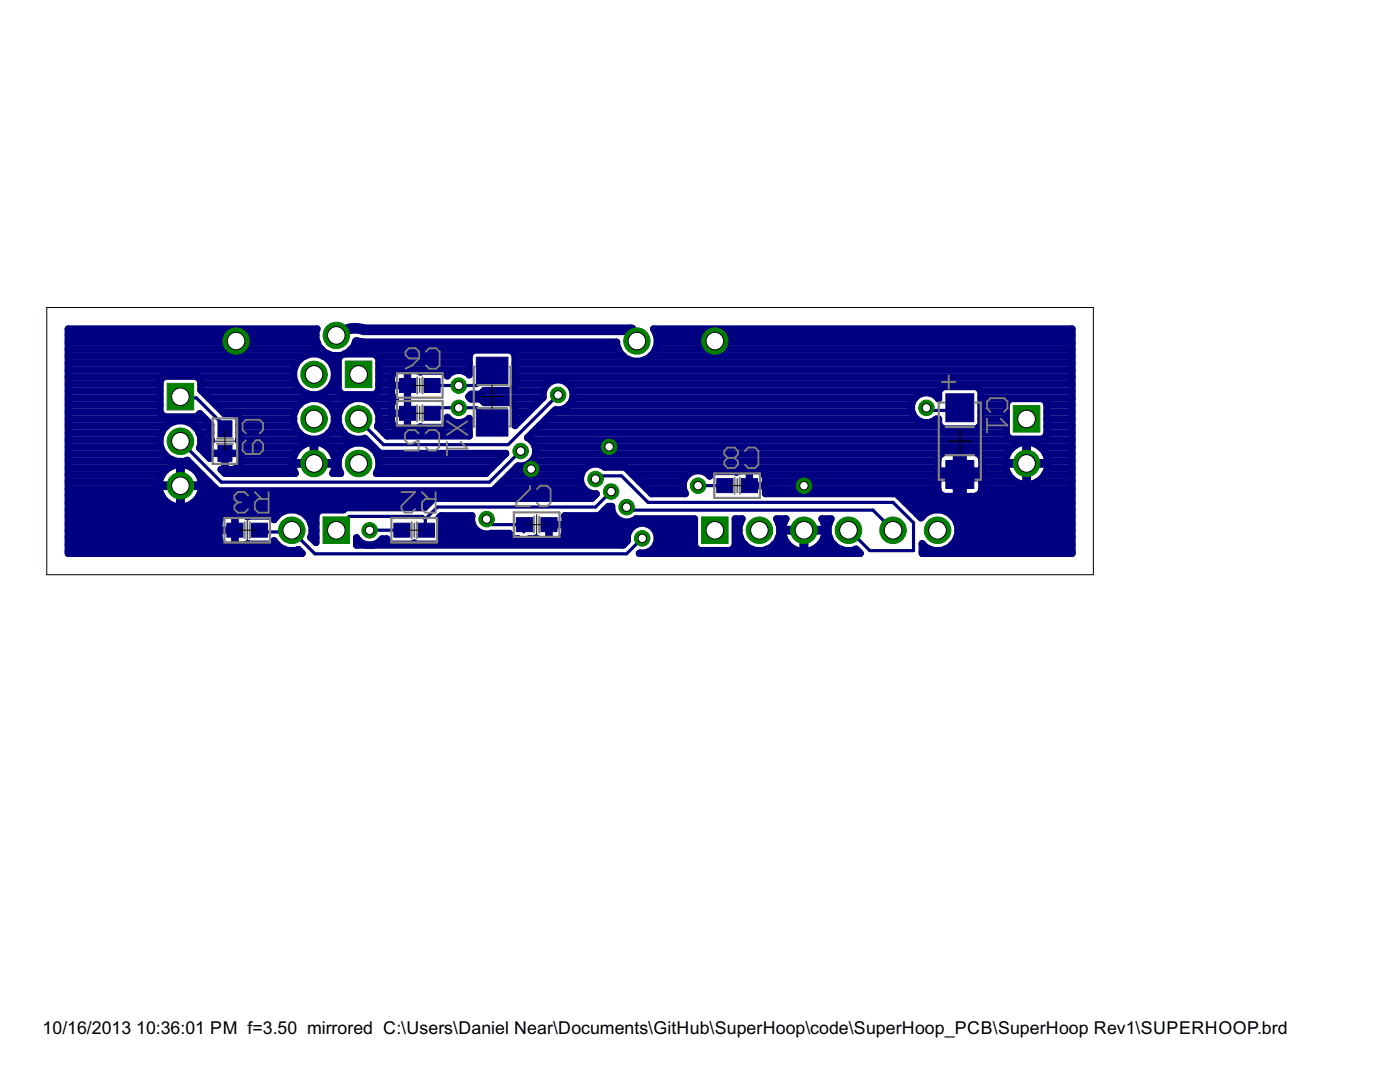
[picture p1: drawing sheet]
<svg xmlns="http://www.w3.org/2000/svg" width="279mm" height="216mm" viewBox="0 0 279 216" stroke-linecap="round" stroke-linejoin="round" font-family="sans-serif">
<defs><g id="words">
<g font-size="4">
<text x="8.5" y="206.4">10/16/2013</text>
<text x="27.2" y="206.4">10:36:01 PM f=3.50 mirrored C:\Users\Daniel Near\Documents\GitHub\SuperHoop\code\SuperHoop_PCB\SuperHoop Rev1\SUPERHOOP.brd</text>
</g>
</g></defs>
<g fill="#000080" stroke="#000080" stroke-width=".2">
<path d="M95.1 81.8h6.3v5.2h-6.3z"/>
<path d="M95.1 71.3h6.3v5.2h-6.3z"/>
<path d="M79.7 81.1h3.2v2.8h-3.2z"/>
<path d="M84.6 81.1h3.2v2.8h-3.2z"/>
<path d="M84.6 75.5h3.2v2.8h-3.2z"/>
<path d="M79.7 75.5h3.2v2.8h-3.2z"/>
<path d="M103 103.3h3.3v2.8h-3.3z"/>
<path d="M107.9 103.3h3.3v2.8h-3.3z"/>
<path d="M148 95.5h3.2v2.8h-3.2z"/>
<path d="M143 95.5h3.3v2.8h-3.3z"/>
<path d="M43.5 84h2.8v3.2h-2.8z"/>
<path d="M43.5 88.9h2.8v3.2h-2.8z"/>
<path d="M83.5 104.4h3.2v2.8h-3.2z"/>
<path d="M78.6 104.4h3.2v2.8h-3.2z"/>
<path d="M45.3 104.4h3.2v2.8h-3.2z"/>
<path d="M50.2 104.4h3.2v2.8h-3.2z"/>
<path d="M188.8 78.6h5.6v5.6h-5.6z"/>
<path d="M188.8 91.9h5.6v5.6h-5.6z"/>
</g>
<g fill="none" stroke="#000080" stroke-width=".63">
<path d="M36 79.1l.1 .3h3.1l5.6 5.6 .1 .6M98.2 73.9l-3 3h-9M111.4 78.8l-10 9.9h-24.9l-4.9-4.9v-.2M36 88l8.2 8.2h53.5l6.2-6.2M86.2 82.5l1.1-1.1h7.9l3 3M118.9 95.6l.6-.6h4.5l5.3 5.2h48.9l4.1 4.1v5.6h-8.7l-3.7-3.7-.6-.4M122 98.1l-3.1 3.1h-31.6l-2.4 2.4M139.3 96.9h5.4M184.9 81.4l.5 .5h5.6l.6-.5M191.6 81.4v.5zM51.8 105.8l.5 .4h5.6l.3-.4 4.6 4.7h62.3l3.1-3.1M73.8 105.8h6.4"/>
<path d="M84.9 103.6l-.6-.6h-14.6l-2.5 2.5-.1 .3M84.9 103.6v2l.2 .2M97.1 103.6l1.1 1.1h6.4M104.6 104.7l-.1 1.5M104.6 104.7l.6 .8M125.1 101.2l.6 .6h48.5l4 4"/>
</g>
<path d="M67.1 66.9a5.7 5.7 0 0 1 5.6-1.1h53.3a2.52 2.52 0 0 0 1.1 2.2" fill="none" stroke="#000080" stroke-width="2.1"/>
<g fill="none" stroke="#000080" stroke-width="1.4">
<path d="M13.6 68.3h49.7M13.6 73.9h45M13.6 66.9h49.5M13.6 69.7h50.6M13.6 71.1h47.1M13.6 72.5h45.6M13.6 75.3h19M13.6 76.6h18.3M13.6 78h18.3M13.6 79.4h18.3M39.4 75.3h19.2M40.1 76.6h19"/>
<path d="M40.3 78h20M41.7 79.4h36.9M58.6 73.9a4.1 4.1 0 0 1 4.1-3.3 4.1 4.1 0 0 1 4 3.3M58.6 73.9a4.1 4.1 0 0 0 4.1 4.9 4.1 4.1 0 0 0 4-4.9M64.6 71.1h3.3M65.1 78h2.5M66.1 72.5h1.4M66.3 76.6h1.2M66.7 73.9h.8M66.7 75.3h.8M70 69.7h53.4M70.9 68.3h1.4"/>
<path d="M72.2 68.3l-1.2-.3-.5 1.2-1.1 1.1-.7 .3h6.1l.8 .9v6.4l-.8 .9h-6.5l-.8-.9v-6.4l.6-.6a4 4 0 0 1-4.8-5.3h-49.7v44.8h46.7l-.8-.8a3.9 3.9 0 0 1-4.8-1.7l-.7 .7M72.3 68.3h.4M72.5 68.3h50.6a4.1 4.1 0 0 0 5.4 3.6 4.1 4.1 0 0 0 1.9-6.3h83.6v44.8h-30v-1.9a4.1 4.1 0 0 0 6.1 .1 4.1 4.1 0 0 0-.3-6 4.1 4.1 0 0 0-6 .7l-.8-.7M75.2 71.1h18.4M75.5 78h2.6M75.6 73.9h18M75.6 72.5h18M75.6 75.3h2.5M75.6 76.6h2.5M78.1 76.9h3.2M78.1 75.3v3.2a1.57 1.57 0 0 0 .8 1.2 1.57 1.57 0 0 0-.8 1.2v3.2a1.59 1.59 0 0 0 1.4 1.4h3.6l.8-.3 .1 .1h4.4l.9-.8v-1.2a2.88 2.88 0 0 0 4.3 .2v3.5h-16.3l-2-1.9a4.1 4.1 0 0 0-3.2-5.6 4.1 4.1 0 0 0-4.7 4.4 4.1 4.1 0 0 0 5.4 3.6l3 3h25.1l-3.9 4h-21.9a4.1 4.1 0 0 0-3.5-6.2 4.1 4.1 0 0 0-3.6 6.2h-1.6l.4-1 .1-.9h-4.1v-4.4a4.2 4.2 0 0 1 4.1 4.1h-8.5a4.2 4.2 0 0 1 4.1-4.1v4.4h-4.1l.1 .9 .4 1h-14l-.8-.8h2.4a1.67 1.67 0 0 0 1.4-1.4v-3.6l-.3-.8 .1-.1M79.5 73.9a1.59 1.59 0 0 0-1.4 1.4"/>
<path d="M81.3 73.9v11.6M81.3 75.3h.1M81.3 76.6h.1M81.3 78h.1M81.3 79.4h.1M83.1 73.9l.8 .3 .1-.1h4.4l.9 .9a2.85 2.85 0 0 1 4.3-.2v-4.1l.9-.9h7.5l.8 .9v6.4l-.8 .8h-5.4l-.7 .8h-1.9l-.5 .4 .5 .5h1.9l.7 .7h5.4l.8 .9v3.7l5.6-5.6a3 3 0 0 1 2.8-3.5 3 3 0 0 1 3.2 3.2 3 3 0 0 1-3.6 2.8l-5.5 5.5a2.89 2.89 0 0 1 1.6 3.3M93.8 79.4h14.5M96.5 78h12M102.8 73.9h111.2M102.8 71.1h21.7M102.8 72.5h111.2M102.8 75.3h111.2"/>
<path d="M102.8 76.6h6.5M113.5 76.6h100.5M114.3 78h73M114.3 79.4h68.3M129.8 71.1h84.2M130.8 69.7h83.2M131 66.9h83M131.1 68.3h82.9M182.4 79.7a3 3 0 0 1 4.9-.1v-1.6l.9-.8h6.7l.9 .8v6.8l-.9 .8h-6.7l-.9-.8v-1.2h-.5a3 3 0 0 1-4 0 3 3 0 0 1-.4-3.9zM187.2 79.4h.1M195.8 78h18.2M195.8 79.4h18.2"/>
<path d="M13.6 83.6h27.4M13.6 80.8h18.3M13.6 82.2h18.3M13.6 85h19.7M13.6 86.4h18.7M13.6 87.8h18.3M13.6 89.2h18.5M13.6 90.6h19.2M13.6 91.9h21.3M13.6 93.3h20.1M13.6 94.7h18.8M13.6 96.1h18.2"/>
<path d="M13.6 97.5h18.2M13.6 98.9h18.7M32.8 94.1a4.3 4.3 0 0 1 3-1.4v8.5a4.2 4.2 0 0 1-4-4.1h8.4a4.2 4.2 0 0 1-4 4.1v-8.5a4.2 4.2 0 0 1 4 4.1h-8.4a3.8 3.8 0 0 1 1-2.7zM35.8 93.3h.4M35.8 94.7h.4M35.8 96.1h.4M35.8 97.5h.4M35.8 98.9h.4M37.1 91.9h.4M38.3 93.3h.6M38.7 85h3.4M39.6 94.7h.7"/>
<path d="M39.7 86.4h2.4M39.8 98.9h78.9M39.9 89.2h2M40.1 87.8h2M40.2 96.1h1.4M40.2 97.5h2.8M41 90.6h.9M41.9 90.5h6M42.1 87.8l.1 .1-.3 .8v2.8l-2.1-2.1a4.1 4.1 0 0 0-3.3-5.5 4.1 4.1 0 0 0-4.6 4.6 4.1 4.1 0 0 0 5.5 3.3l6.1 6.1h54.9l5-4.9a3 3 0 0 0 3.5-2.4M42.1 87.8v-3.1l-2.2-2.2-.7 .7h-6.4l-.9-.8v-6.5l.9-.8h6.4l.9 .8v1.9l4.7 4.7h2.1l.8 .9v4.4M43.1 80.8h16.6M44.5 82.2h14.3"/>
<path d="M44.9 90.5v3.2M44.9 90.6h.1M44.9 91.9h.1M44.9 93.3h.1M47.3 93.3h11.2M47.7 87.8h25.4M47.7 83.6h10.9M47.7 85h11.2M47.7 86.4h12M47.9 89.2h12.1M47.9 90.6h11M47.9 91.9h10.6"/>
<path d="M62.5 89.2h.3M62.5 90.6h.3M62.5 91.9h.3M65.3 89.2h3.8M65.6 86.4h3M65.7 80.8h2.9M66.4 90.6h1.5M66.5 85h1.3M66.5 82.2h1.2M66.7 83.6h.8M66.8 93.3h.7M66.9 91.9h.6"/>
<path d="M74 89.2h.5M74.5 80.8h3.6M75.2 90.6h25.7M75.4 85h3.2M75.4 82.2h2.7M75.6 93.3h22.5M75.6 83.6h2.5M75.6 91.9h23.9M76.6 86.4h17M78.1 82.5h3.2M81.3 83.6h.1M81.3 80.8h.1"/>
<path d="M81.3 82.2h.1M81.3 85h.1M88.7 85h4.9M89.3 83.6h.3M93.5 83.6h.1M98.8 97.5h17.8M100.2 96.1h15.7M101.6 94.7h14.4M102.4 80.8h4.5M102.8 83.6h1.3M102.8 82.2h2.7M103 93.3h13.9"/>
<path d="M105.9 87.8h108.1M106.2 91.9h81M106.2 86.4h94.6M106.8 89.2h95.4M106.9 90.6h80.9M107.6 85h80M109 83.6h73.9M110.4 82.2h71.6M113.5 80.8h68.4M124.9 93.3h62.3M126.3 94.7h11M127.7 96.1h8.7"/>
<path d="M129.1 97.5h7.3M136.4 97.5l.4 1h-6.8l-5.2-5.3h-4.1a3 3 0 0 0-4.7 1.4 3 3 0 0 0 3 4l-.9 .8h-31.5l-1.9 1.9h-15.7l-.5 .4h-4.6l-.8 .9v5.7l-1.1-1.1M136.4 97.5a3 3 0 0 1 1.6-3.3 3 3 0 0 1 3.6 .8l.9-.9h4.3l.2 .1 .7-.3h3.7a1.6 1.6 0 0 1 1.4 1.4v3.2h26.1l4.1 4.1M141.4 94.7h.4M149.6 93.9v3M149.6 96.9h3.2M149.6 94.7h.1M149.6 96.1h.1M152.5 94.7h38.4M152.8 96.1h34.4M152.8 97.5h34.4M178.9 98.5h.1"/>
<path d="M179.3 98.9h8.7M187.5 90.9l.6-.5 .4-.1h2.4v8.8h-2.4a1.61 1.61 0 0 1-1.3-1.4v-2.3h8.7v2.3a1.61 1.61 0 0 1-1.3 1.4h-2.4v-8.8h2.4a1.61 1.61 0 0 1 1.3 1.4v2.3h-8.7v-2.3zM190.9 90.6h1.3M190.9 91.9h1.3M190.9 93.3h1.3M190.9 96.1h1.3M190.9 97.5h1.3M190.9 98.9h1.3M192.2 94.7h9.1M195.1 98.9h18.9M195.3 90.6h5.8M195.5 85h5.3"/>
<path d="M195.8 83.6h5M195.8 80.8h5M195.8 82.2h5M195.9 91.9h4.8M195.9 93.3h4.8M195.9 96.1h6.8M195.9 97.5h18.1M200.8 80.3l.9-.8h6.4l.8 .8v6.5l-.8 .8h-6.4l-.9-.8zM201.7 89.7a4.3 4.3 0 0 1 3-1.5v8.5a4.2 4.2 0 0 1-4.1-4.1h8.5a4.2 4.2 0 0 1-4.1 4.1v-8.5a4.2 4.2 0 0 1 4.1 4.1h-8.5v-.2a4.4 4.4 0 0 1 1.1-2.4zM204.7 89.2h.3M204.7 90.6h.3M204.7 91.9h.3"/>
<path d="M204.7 93.3h.3M204.7 94.7h.3M204.7 96.1h.3M207.1 96.1h6.9M207.5 89.2h6.5M208.5 94.7h5.5M208.7 90.6h5.3M208.9 83.6h5.1M208.9 80.8h5.1M208.9 82.2h5.1M208.9 85h5.1M208.9 86.4h5.1"/>
<path d="M209 93.3h5M209.1 91.9h4.9M13.6 108.6h31M13.6 110h46.3M13.6 100.3h19.8M13.6 101.7h55M13.6 103.1h30.8M13.6 104.5h30.1M13.6 105.9h30.1M13.6 107.2h30.1M35.8 100.3h.4M38.6 100.3h47.1"/>
<path d="M43.7 105.8h3.2M46.9 108.6h.1M46.9 102.8v6M46.9 103.1h.1M46.9 104.5h.1M46.9 105.9h.1M46.9 107.2h.1M49.2 108.6h6.1M49.4 103.1h.1M54.1 103.1h1.1M61.2 103.1h1.9M62 107.2a4.1 4.1 0 0 0-2-5.1 4.1 4.1 0 0 0-5.3 1.6l-.7-.7h-4.4l-.1 .1-.8-.3h-3.6a1.61 1.61 0 0 0-1.4 1.4v3.2a1.6 1.6 0 0 0 1.4 1.4h3.6l.8-.3 .1 .1"/>
<path d="M62 107.2h1.1M62.1 104.5h1M62.3 105.9h.8M71.2 108.6h1.6M73.2 108.8l-1.1-.5-.9-1v1.5h53.2l.8-.9a3 3 0 0 1 2.9-3.5 3 3 0 0 1 3.1 3.3 3 3 0 0 1-3.6 2.7h44.1l-.9-.8a4.1 4.1 0 0 1-4.7-1.2 4.1 4.1 0 0 1-.2-4.9h-1.9l.6 1.3 .1 .8h-4.1v4.4M74.7 108.6h49.8M78 108.6l-.8-.8v-.3h-.9l-.8 .8-1.1 .5M82.4 108.6l.3-.2 .2 .2M87.8 103.1h6.3M88.1 104.5h6.2M88.1 105.9h7.1M88.1 107.2h14.1"/>
<path d="M109.6 105.9h.1M109.6 107.2h.1M112.3 107.2h12.9M112.8 103.1l-.1-.2h6.8l1.9-1.9h.7a2.95 2.95 0 0 0 1.6 2.9 2.95 2.95 0 0 0 3.2-.4h11.7v5.5l.8 .9h6.5l.8-.9v-5.5h1.4a4.1 4.1 0 0 0 3.5 6.4 4.1 4.1 0 0 0 3.4-6.4l1.8 .1a3.6 3.6 0 0 0-.6 2h4.1v4.4M112.8 103.1v3.2a1.61 1.61 0 0 1-1.4 1.4h-3.6l-.8-.3-.2 .1h-1.2l-.5 .4-1.4-.1-.3-.3h-.9l-.9-.8v-.3h-3.6a2.98 2.98 0 0 1-3.8-3.5h-6.2l-.4 .4 .5 .5v4l-.8 .8M112.8 104.7h-3.2v3M112.8 103.1h9.9M112.8 104.5h14.7M112.8 105.9h12.8M120.8 101.7h1.3M128.9 104.5h9.7M129.6 110h30.4"/>
<path d="M130.7 105.9h7.9M130.9 108.6h7.7M131.1 107.2h7.5M146.7 108.6h1.9M146.7 104.5h1M146.7 105.9h.8M146.7 107.2h1M154.5 108.6h2.8M155.3 107.2h1.1M155.4 104.5h1M155.6 105.9h4.7M156.2 106h8.5a4.2 4.2 0 0 1-4.3 4 4.2 4.2 0 0 1-4.2-4z"/>
<path d="M160.3 108.6h.3M160.3 107.2h.3M160.6 105.9h4.7M160.9 110h10.4M163.6 108.6h2.8M164.4 107.2h1.1M164.5 104.5h1M180.7 100.3h33.3M182.1 101.7h31.9M183 102.6h.1M183.5 103.1h.6M184 108.6h.2"/>
<path d="M184 110h30M190 108.6h24M190.1 103.1h23.9M190.9 107.2h23.1M190.9 104.5h23.1M191.2 105.9h22.8"/>
<circle cx="62.7" cy="83.6" r="4.1"/>
</g>
<path d="M202.2 80.9h5.3v5.3h-5.3z" fill="#008000" stroke="#008000" stroke-width=".2"/>
<circle cx="204.9" cy="83.6" r="1.76" fill="#fff" stroke="#000" stroke-width=".2"/>
<circle cx="204.9" cy="92.5" r="2.65" fill="#008000" stroke="#008000" stroke-width=".2"/>
<circle cx="204.9" cy="92.5" r="1.76" fill="#fff" stroke="#000" stroke-width=".2"/>
<path d="M140 103.1h5.3v5.3h-5.3z" fill="#008000" stroke="#008000" stroke-width=".2"/>
<circle cx="142.7" cy="105.8" r="1.76" fill="#fff" stroke="#000" stroke-width=".2"/>
<circle cx="151.6" cy="105.8" r="2.65" fill="#008000" stroke="#008000" stroke-width=".2"/>
<circle cx="151.6" cy="105.8" r="1.76" fill="#fff" stroke="#000" stroke-width=".2"/>
<circle cx="160.4" cy="105.8" r="2.65" fill="#008000" stroke="#008000" stroke-width=".2"/>
<circle cx="160.4" cy="105.8" r="1.76" fill="#fff" stroke="#000" stroke-width=".2"/>
<circle cx="169.3" cy="105.8" r="2.65" fill="#008000" stroke="#008000" stroke-width=".2"/>
<circle cx="169.3" cy="105.8" r="1.76" fill="#fff" stroke="#000" stroke-width=".2"/>
<circle cx="178.2" cy="105.8" r="2.65" fill="#008000" stroke="#008000" stroke-width=".2"/>
<circle cx="178.2" cy="105.8" r="1.76" fill="#fff" stroke="#000" stroke-width=".2"/>
<circle cx="187.1" cy="105.8" r="2.65" fill="#008000" stroke="#008000" stroke-width=".2"/>
<circle cx="187.1" cy="105.8" r="1.76" fill="#fff" stroke="#000" stroke-width=".2"/>
<path d="M64.5 103.1h5.3v5.3h-5.3z" fill="#008000" stroke="#008000" stroke-width=".2"/>
<circle cx="67.1" cy="105.8" r="1.76" fill="#fff" stroke="#000" stroke-width=".2"/>
<circle cx="58.2" cy="105.8" r="2.65" fill="#008000" stroke="#008000" stroke-width=".2"/>
<circle cx="58.2" cy="105.8" r="1.76" fill="#fff" stroke="#000" stroke-width=".2"/>
<path d="M68.9 72.1h5.3v5.2h-5.3z" fill="#008000" stroke="#008000" stroke-width=".2"/>
<circle cx="71.6" cy="74.7" r="1.76" fill="#fff" stroke="#000" stroke-width=".2"/>
<circle cx="62.7" cy="74.7" r="2.65" fill="#008000" stroke="#008000" stroke-width=".2"/>
<circle cx="62.7" cy="74.7" r="1.76" fill="#fff" stroke="#000" stroke-width=".2"/>
<circle cx="71.6" cy="83.6" r="2.65" fill="#008000" stroke="#008000" stroke-width=".2"/>
<circle cx="71.6" cy="83.6" r="1.76" fill="#fff" stroke="#000" stroke-width=".2"/>
<circle cx="62.7" cy="83.6" r="2.65" fill="#008000" stroke="#008000" stroke-width=".2"/>
<circle cx="62.7" cy="83.6" r="1.76" fill="#fff" stroke="#000" stroke-width=".2"/>
<circle cx="71.6" cy="92.5" r="2.65" fill="#008000" stroke="#008000" stroke-width=".2"/>
<circle cx="71.6" cy="92.5" r="1.76" fill="#fff" stroke="#000" stroke-width=".2"/>
<circle cx="62.7" cy="92.5" r="2.65" fill="#008000" stroke="#008000" stroke-width=".2"/>
<circle cx="62.7" cy="92.5" r="1.76" fill="#fff" stroke="#000" stroke-width=".2"/>
<path d="M33.4 76.5h5.3v5.3h-5.3z" fill="#008000" stroke="#008000" stroke-width=".2"/>
<circle cx="36" cy="79.2" r="1.76" fill="#fff" stroke="#000" stroke-width=".2"/>
<circle cx="36" cy="88.1" r="2.65" fill="#008000" stroke="#008000" stroke-width=".2"/>
<circle cx="36" cy="88.1" r="1.76" fill="#fff" stroke="#000" stroke-width=".2"/>
<circle cx="36" cy="96.9" r="2.65" fill="#008000" stroke="#008000" stroke-width=".2"/>
<circle cx="36" cy="96.9" r="1.76" fill="#fff" stroke="#000" stroke-width=".2"/>
<circle cx="139.3" cy="96.9" r="1.55" fill="#008000" stroke="#008000" stroke-width=".2"/>
<circle cx="139.3" cy="96.9" r=".85" fill="#fff" stroke="#000" stroke-width=".2"/>
<circle cx="184.9" cy="81.4" r="1.55" fill="#008000" stroke="#008000" stroke-width=".2"/>
<circle cx="184.9" cy="81.4" r=".85" fill="#fff" stroke="#000" stroke-width=".2"/>
<circle cx="73.8" cy="105.8" r="1.55" fill="#008000" stroke="#008000" stroke-width=".2"/>
<circle cx="73.8" cy="105.8" r=".85" fill="#fff" stroke="#000" stroke-width=".2"/>
<circle cx="97.1" cy="103.6" r="1.55" fill="#008000" stroke="#008000" stroke-width=".2"/>
<circle cx="97.1" cy="103.6" r=".85" fill="#fff" stroke="#000" stroke-width=".2"/>
<circle cx="67.1" cy="66.9" r="2.62" fill="#008000" stroke="#008000" stroke-width=".2"/>
<circle cx="67.1" cy="66.9" r="1.76" fill="#fff" stroke="#000" stroke-width=".2"/>
<circle cx="127.1" cy="68.1" r="2.62" fill="#008000" stroke="#008000" stroke-width=".2"/>
<circle cx="127.1" cy="68.1" r="1.76" fill="#fff" stroke="#000" stroke-width=".2"/>
<circle cx="106" cy="93.6" r="1.55" fill="#008000" stroke="#008000" stroke-width=".2"/>
<circle cx="106" cy="93.6" r=".85" fill="#fff" stroke="#000" stroke-width=".2"/>
<circle cx="121.6" cy="89.2" r="1.55" fill="#008000" stroke="#008000" stroke-width=".2"/>
<circle cx="121.6" cy="89.2" r=".85" fill="#fff" stroke="#000" stroke-width=".2"/>
<circle cx="160.4" cy="96.9" r="1.55" fill="#008000" stroke="#008000" stroke-width=".2"/>
<circle cx="160.4" cy="96.9" r=".85" fill="#fff" stroke="#000" stroke-width=".2"/>
<circle cx="47.1" cy="68.1" r="2.62" fill="#008000" stroke="#008000" stroke-width=".2"/>
<circle cx="47.1" cy="68.1" r="1.76" fill="#fff" stroke="#000" stroke-width=".2"/>
<circle cx="142.7" cy="68.1" r="2.62" fill="#008000" stroke="#008000" stroke-width=".2"/>
<circle cx="142.7" cy="68.1" r="1.76" fill="#fff" stroke="#000" stroke-width=".2"/>
<circle cx="103.9" cy="90" r="1.55" fill="#008000" stroke="#008000" stroke-width=".2"/>
<circle cx="103.9" cy="90" r=".85" fill="#fff" stroke="#000" stroke-width=".2"/>
<circle cx="91.5" cy="81.4" r="1.55" fill="#008000" stroke="#008000" stroke-width=".2"/>
<circle cx="91.5" cy="81.4" r=".85" fill="#fff" stroke="#000" stroke-width=".2"/>
<circle cx="91.5" cy="76.9" r="1.55" fill="#008000" stroke="#008000" stroke-width=".2"/>
<circle cx="91.5" cy="76.9" r=".85" fill="#fff" stroke="#000" stroke-width=".2"/>
<circle cx="118.9" cy="95.6" r="1.55" fill="#008000" stroke="#008000" stroke-width=".2"/>
<circle cx="118.9" cy="95.6" r=".85" fill="#fff" stroke="#000" stroke-width=".2"/>
<circle cx="125.1" cy="101.2" r="1.55" fill="#008000" stroke="#008000" stroke-width=".2"/>
<circle cx="125.1" cy="101.2" r=".85" fill="#fff" stroke="#000" stroke-width=".2"/>
<circle cx="122" cy="98.1" r="1.55" fill="#008000" stroke="#008000" stroke-width=".2"/>
<circle cx="122" cy="98.1" r=".85" fill="#fff" stroke="#000" stroke-width=".2"/>
<circle cx="128.2" cy="107.4" r="1.55" fill="#008000" stroke="#008000" stroke-width=".2"/>
<circle cx="128.2" cy="107.4" r=".85" fill="#fff" stroke="#000" stroke-width=".2"/>
<circle cx="111.4" cy="78.8" r="1.55" fill="#008000" stroke="#008000" stroke-width=".2"/>
<circle cx="111.4" cy="78.8" r=".85" fill="#fff" stroke="#000" stroke-width=".2"/>
<g fill="none" stroke="#808080" stroke-width=".44">
<path d="M79.2 74.5h9.1v4.9h-9.1zM83.2 75.3v3.2M84.3 75.3v3.2M94.7 73.2h-.1v11.9h.1M95.2 76.9h6.2M101.7 73.2h.2v11.9h-.2M42.4 83.5h4.9v9.1h-4.9zM43.3 87.5h3.2M43.3 88.5h3.2M79.2 80h9.1v4.9h-9.1zM83.2 80.9v3.2M84.3 80.9v3.2"/>
<path d="M95.2 81.4h6M142.6 94.5h9.1v4.9h-9.1zM146.6 95.3v3.2M147.6 95.3v3.2M188.4 80.3h-1.1v15.4h1.1M188.7 85.2h5.7M188.7 90.8h5.7M194.7 80.3h1v15.4h-1M44.8 103.4h9.1v4.8h-9.1zM48.8 104.2v3.2M49.8 104.2v3.2M78.1 103.4h9.1v4.8h-9.1z"/>
<path d="M82.1 104.2v3.2M83.2 104.2v3.2M102.6 102.2h9.1v4.9h-9.1zM106.6 103.1v3.2M107.6 103.1v3.2"/>
</g>
<g fill="none" stroke="#808080" stroke-width=".36">
<path d="M80.9 70.2l.7-.7h1.4l.7 .7v1.3h-2.1l-.7-.7zM83.7 71.5l-1.4 1.4-1.4 .7M85 70.2l.7-.7h1.4l.6 .7v2.7l-.6 .7h-1.4l-.7-.7M188 76.2h2.7M189.3 74.9v2.7M49.1 86.5l-.7-.7v-1.4l.7-.6h2.7l.7 .6v1.4l-.7 .7M49.1 87.8l-.7 .7v1.4l.7 .7h2.7l.7-.7v-1.4l-.7-.7h-.7l-.7 .7v2.1M49.5 98.9l-.7-.7h-1.3l-.7 .7v.7l.7 .6M50.9 98.2l1.3 1.4M53.6 98.2v4.1h-2l-.7-.7v-1.4l.7-.6h2M80.1 98.2h2.7l-2.7 2.7v.7l.7 .7h1.3l.7-.7M83.5 86.5l-.6-.7h-1.4l-.7 .7v1.4l.7 .6h.7l1.3-.6v2h-2.7"/>
<path d="M84.2 98.2l1.4 1.4M84.9 86.5l.7-.7h1.4l.7 .7v2.7l-.7 .7h-1.4l-.7-.7M86.9 98.2v4.1h-2l-.7-.7v-1.4l.7-.6h2M89.2 84.1l4.1 2.7M89.2 88.2v2.7M91.9 88.2l1.4 1.3h-4.1M93.3 84.1l-4.1 2.7M105.8 96.9v.7l-2.8 2.7v.7h2.8M107.1 97.6l.7-.7h1.4l.7 .7v2.7l-.7 .7h-1.4l-.7-.7M145.2 91.4l-.7 .6v.7l.7 .7h1.4l.7-.7v-.7l-.7-.6M145.2 91.4l-.7-.7v-.7l.7-.7h1.4l.7 .7v.7l-.7 .7M145.2 91.4h1.4"/>
<path d="M148.7 90l.6-.7h1.4l.7 .7v2.7l-.7 .7h-1.4l-.6-.7M197 83.5v2.8M197.7 82.2l-.7-.7v-1.4l.7-.6h2.7l.7 .6v1.4l-.7 .7M199.7 83.5l1.4 1.4h-4.1M47.5 100.2l-.7 .7v.7l.7 .7h1.3l.7-.7M47.5 100.2h.6"/>
</g>
<g fill="none" stroke="#000" stroke-width=".2">
<path d="M9.3 61.4h208.9v53.3h-208.9zM82.4 76.9h2.8M83.8 75.5v2.8M95.9 79.1h4.6M98.2 76.8v4.6M42.9 88h4M44.9 86v4M82.4 82.5h2.8M83.8 81.1v2.8M145.7 96.9h2.8M147.1 95.5v2.8M189.2 88h4.7"/>
<path d="M191.6 85.7v4.7M47.4 105.8h3.8M49.3 103.9v3.8M81.3 105.8h2.8M82.7 104.4v2.8M105.1 104.7h4M107.1 102.7v4"/>
</g>
<use href="#words"/>
</svg>
